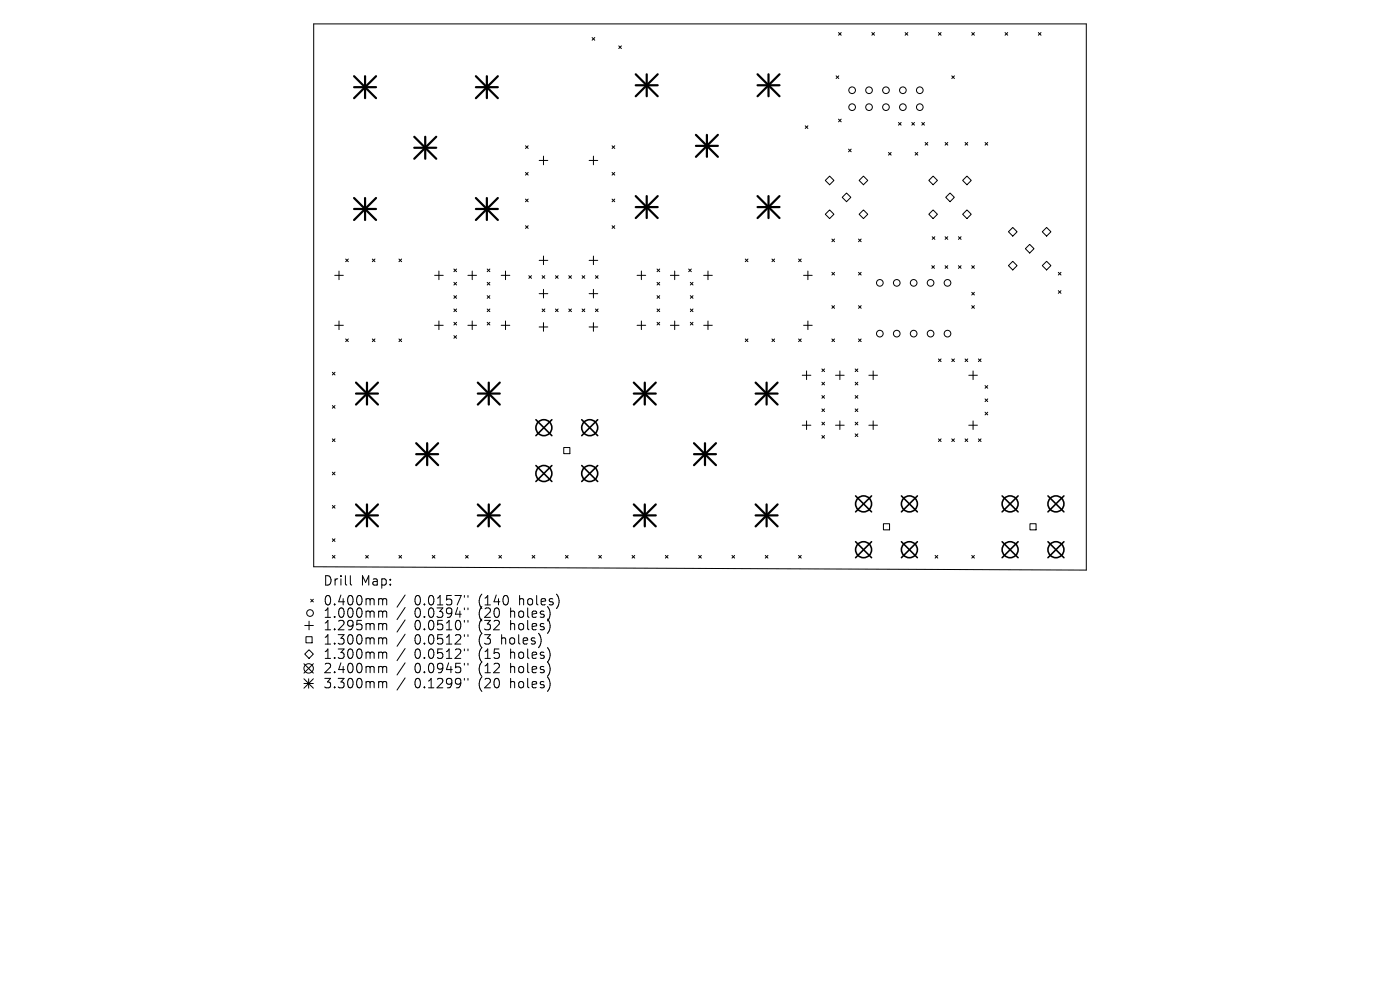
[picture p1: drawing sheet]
<svg xmlns="http://www.w3.org/2000/svg" width="297mm" height="210mm" viewBox="0 0 297 210" stroke-linecap="round" stroke-linejoin="round" font-family="sans-serif">
<defs><g id="words">
<g font-size="2.8">
<text x="68.5" y="124.5">Drill</text>
<text x="76.5" y="124.5">Map:</text>
<text x="68.5" y="128.7">0.400mm</text>
<text x="68.5" y="131.3">1.000mm</text>
<text x="87.9" y="128.7">0.0157&quot;</text>
<text x="87.9" y="131.3">0.0394&quot;</text>
<text x="101.7" y="128.7">(140</text>
<text x="101.7" y="131.3">(20</text>
<text x="108.5" y="131.3">holes)</text>
<text x="110.4" y="128.7">holes)</text>
<text x="68.5" y="134">1.295mm</text>
<text x="68.5" y="137">1.300mm</text>
<text x="87.9" y="134">0.0510&quot;</text>
<text x="87.9" y="137">0.0512&quot;</text>
<text x="101.7" y="134">(32</text>
<text x="101.7" y="137">(3</text>
<text x="106.6" y="137">holes)</text>
<text x="108.5" y="134">holes)</text>
<text x="68.5" y="140.1">1.300mm</text>
<text x="68.5" y="143.1">2.400mm</text>
<text x="87.9" y="140.1">0.0512&quot;</text>
<text x="87.9" y="143.1">0.0945&quot;</text>
<text x="101.7" y="140.1">(15</text>
<text x="101.7" y="143.1">(12</text>
<text x="108.5" y="140.1">holes)</text>
<text x="108.5" y="143.1">holes)</text>
<text x="68.5" y="146.3">3.300mm</text>
<text x="87.9" y="146.3">0.1299&quot;</text>
<text x="101.7" y="146.3">(20</text>
<text x="108.5" y="146.3">holes)</text>
</g>
</g></defs>
<g fill="none" stroke="#000" stroke-width=".21">
<path d="M66.5 5.1h164v115.8l-164-.7zM125.6 8l.6 .5M126.2 8l-.6 .5M131.3 9.7l.5 .6M131.8 9.7l-.5 .6M177.4 16.1l.5 .6M177.9 6.9l.6 .6M177.9 16.1l-.5 .6M178.5 6.9l-.6 .6M185 6.9l.5 .6M185.5 6.9l-.5 .6M192 6.9l.6 .6"/>
<path d="M192.6 6.9l-.6 .6M199.1 6.9l.6 .6M199.7 6.9l-.6 .6M201.9 16.1l.6 .6M202.5 16.1l-.6 .6M206.1 6.9l.6 .6M206.7 6.9l-.6 .6M213.2 6.9l.6 .6M213.8 6.9l-.6 .6M220.3 6.9l.5 .6M220.8 6.9l-.5 .6M111.5 30.9l.5 .6"/>
<path d="M111.5 36.6l.5 .5M112 30.9l-.5 .6M112 36.6l-.5 .5M114.4 34h1.8M115.3 33.1v1.9M125 34h1.8M125.9 33.1v1.9M129.8 30.9l.6 .6M129.8 36.6l.6 .5M130.4 30.9l-.6 .6M130.4 36.6l-.6 .5M170.8 26.7l.6 .6"/>
<path d="M171.4 26.7l-.6 .6M176 37.4l.9 .9-.9 .9-.9-.9zM177.9 25.3l.6 .5M178.5 25.3l-.6 .5M180 31.6l.6 .6M180.6 31.6l-.6 .6M182.3 38.3l.9-.9 .9 .9-.9 .9zM188.5 32.3l.6 .6M189.1 32.3l-.6 .6M190.6 26l.6 .5M191.2 26l-.6 .5M193.4 26l.6 .5"/>
<path d="M194 26l-.6 .5M194.1 32.3l.6 .6M194.7 32.3l-.6 .6M195.6 26l.5 .5M196.1 26l-.5 .5M196.3 30.2l.5 .6M196.8 30.2l-.5 .6M197 38.3l1-.9 .9 .9-.9 .9zM200.5 30.2l.6 .6M201.1 30.2l-.6 .6M204.7 30.2l.6 .6M205.1 37.4l1 .9-1 .9-.9-.9z"/>
<path d="M205.3 30.2l-.6 .6M209 30.2l.5 .6M209.5 30.2l-.5 .6M71 58.4h1.8M71.9 57.5v1.8M73.3 54.9l.6 .6M73.9 54.9l-.6 .6M79 54.9l.5 .6M79.5 54.9l-.5 .6M84.6 54.9l.6 .6M85.2 54.9l-.6 .6M92.2 58.4h1.8"/>
<path d="M93.1 57.5v1.8M96.3 57.1l.6 .5M96.3 59.9l.6 .6M96.9 57.1l-.6 .5M96.9 59.9l-.6 .6M99.3 58.4h1.8M100.2 57.5v1.8M103.4 57.1l.5 .5M103.4 59.9l.5 .6M103.9 57.1l-.5 .5M103.9 59.9l-.5 .6M106.3 58.4h1.9"/>
<path d="M107.2 57.5v1.8M111.5 42.2l.5 .6M111.5 47.9l.5 .5M112 42.2l-.5 .6M112 47.9l-.5 .5M112.2 58.5l.6 .5M112.8 58.5l-.6 .5M114.4 55.2h1.8M115 58.5l.6 .5M115.3 54.3v1.8M115.6 58.5l-.6 .5M117.8 58.5l.6 .5"/>
<path d="M118.4 58.5l-.6 .5M120.7 58.5l.5 .5M121.2 58.5l-.5 .5M123.5 58.5l.6 .5M124.1 58.5l-.6 .5M125 55.2h1.8M125.9 54.3v1.8M126.3 58.5l.6 .5M126.9 58.5l-.6 .5M129.8 42.2l.6 .6M129.8 47.9l.6 .5M130.4 47.9l-.6 .5"/>
<path d="M130.4 42.2l-.6 .6M135.2 58.4h1.8M136.1 57.5v1.8M139.4 57.1l.6 .5M139.4 59.9l.6 .6M140 57.1l-.6 .5M140 59.9l-.6 .6M142.2 58.4h1.8M143.1 57.5v1.8M146.1 57.1l.6 .5M146.5 59.9l.5 .6M146.7 57.1l-.6 .5"/>
<path d="M147 59.9l-.5 .6M149.3 58.4h1.8M150.2 57.5v1.8M158.1 54.9l.6 .6M158.7 54.9l-.6 .6M163.8 54.9l.5 .6M164.3 54.9l-.5 .6M169.4 54.9l.6 .6M170 54.9l-.6 .6M170.5 58.4h1.8M171.4 57.5v1.8M176 44.5l.9 1-.9 .9-.9-.9z"/>
<path d="M176.5 50.7l.5 .6M176.5 57.8l.5 .5M177 50.7l-.5 .6M177 57.8l-.5 .5M178.7 41.9l.9-1 .9 1-.9 .9zM182.1 50.7l.6 .6M182.1 57.8l.6 .5M182.3 45.5l.9-1 .9 1-.9 .9zM182.7 50.7l-.6 .6M182.7 57.8l-.6 .5M197 45.5l1-1 .9 1-.9 .9zM197.7 56.4l.5 .5"/>
<path d="M197.8 50.2l.5 .6M198.2 56.4l-.5 .5M198.3 50.2l-.5 .6M200.5 50.2l.6 .6M200.5 56.4l.6 .5M201.1 50.2l-.6 .6M201.1 56.4l-.6 .5M201.5 40.9l1 1-1 .9-.9-.9zM203.3 50.2l.6 .6M203.3 56.4l.6 .5M203.9 56.4l-.6 .5M203.9 50.2l-.6 .6"/>
<path d="M205.1 44.5l1 1-1 .9-.9-.9zM206.1 56.4l.6 .5M206.7 56.4l-.6 .5M213.9 49.2l1-.9 .9 .9-.9 .9zM213.9 56.3l1-.9 .9 .9-.9 1zM217.5 52.8l.9-1 1 1-1 .9zM221.1 49.2l.9-.9 1 .9-1 .9zM221.1 56.3l.9-.9 1 .9-1 1zM224.5 57.8l.6 .5M225.1 57.8l-.6 .5M70.5 79l.6 .5M71 69h1.8"/>
<path d="M71.1 79l-.6 .5M71.9 68.1v1.8M73.3 71.9l.6 .6M73.9 71.9l-.6 .6M79 71.9l.5 .6M79.5 71.9l-.5 .6M84.6 71.9l.6 .6M85.2 71.9l-.6 .6M92.2 69h1.8M93.1 68.1v1.8M96.3 62.7l.6 .6M96.3 65.5l.6 .6"/>
<path d="M96.3 68.4l.6 .5M96.3 71.2l.6 .6M96.9 62.7l-.6 .6M96.9 65.5l-.6 .6M96.9 68.4l-.6 .5M96.9 71.2l-.6 .6M99.3 69h1.8M100.2 68.1v1.8M103.4 62.7l.5 .6M103.4 65.5l.5 .6M103.4 68.4l.5 .5M103.9 62.7l-.5 .6"/>
<path d="M103.9 65.5l-.5 .6M103.9 68.4l-.5 .5M106.3 69h1.9M107.2 68.1v1.8M114.4 62.3h1.8M114.4 69.4h1.8M115 65.5l.6 .6M115.3 61.4v1.8M115.3 68.4v1.9M115.6 65.5l-.6 .6M117.8 65.5l.6 .6M118.4 65.5l-.6 .6"/>
<path d="M120.7 65.5l.5 .6M121.2 65.5l-.5 .6M123.5 65.5l.6 .6M124.1 65.5l-.6 .6M125 62.3h1.8M125 69.4h1.8M125.9 61.4v1.8M125.9 68.4v1.9M126.3 65.5l.6 .6M126.9 65.5l-.6 .6M135.2 69h1.8M136.1 68.1v1.8"/>
<path d="M139.4 62.7l.6 .6M139.4 65.5l.6 .6M139.4 68.4l.6 .5M140 62.7l-.6 .6M140 65.5l-.6 .6M140 68.4l-.6 .5M142.2 69h1.8M143.1 68.1v1.8M146.5 62.7l.5 .6M146.5 65.5l.5 .6M146.5 68.4l.5 .5M147 62.7l-.5 .6"/>
<path d="M147 65.5l-.5 .6M147 68.4l-.5 .5M149.3 69h1.8M150.2 68.1v1.8M158.1 71.9l.6 .6M158.7 71.9l-.6 .6M163.8 71.9l.5 .6M164.3 71.9l-.5 .6M169.4 71.9l.6 .6M170 71.9l-.6 .6M170.2 79.6h1.8M170.5 69h1.8"/>
<path d="M171.1 78.7v1.8M171.4 68.1v1.8M174.4 78.3l.5 .5M174.9 78.3l-.5 .5M176.5 64.8l.5 .6M176.5 71.9l.5 .6M177 64.8l-.5 .6M177 71.9l-.5 .6M177.3 79.6h1.8M178.2 78.7v1.8M181.4 78.3l.6 .5M182 78.3l-.6 .5"/>
<path d="M182.1 64.8l.6 .6M182.1 71.9l.6 .6M182.7 64.8l-.6 .6M182.7 71.9l-.6 .6M184.3 79.6h1.9M185.2 78.7v1.8M199.1 76.1l.6 .6M199.7 76.1l-.6 .6M201.9 76.1l.6 .6M202.5 76.1l-.6 .6M204.7 76.1l.6 .6M205.3 76.1l-.6 .6"/>
<path d="M205.5 79.6h1.8M206.1 64.8l.6 .6M206.1 62l.6 .6M206.4 78.7v1.8M206.7 62l-.6 .6M206.7 64.8l-.6 .6M207.6 76.1l.5 .6M208.1 76.1l-.5 .6M224.5 61.7l.6 .5M225.1 61.7l-.6 .5M70.5 86l.6 .6M70.5 93.1l.6 .6"/>
<path d="M71.1 86l-.6 .6M71.1 93.1l-.6 .6M119.6 94.9h1.3v1.3h-1.3zM170.2 90.2h1.8M171.1 89.3v1.8M174.4 81.1l.5 .6M174.4 83.9l.5 .6M174.4 86.7l.5 .6M174.4 89.6l.5 .5M174.4 92.4l.5 .6M174.9 81.1l-.5 .6M174.9 83.9l-.5 .6"/>
<path d="M174.9 86.7l-.5 .6M174.9 89.6l-.5 .5M174.9 92.4l-.5 .6M177.3 90.2h1.8M178.2 89.3v1.8M181.4 89.6l.6 .5M181.4 81.1l.6 .6M181.4 83.9l.6 .6M181.4 86.7l.6 .6M181.4 92l.6 .6M182 81.1l-.6 .6M182 83.9l-.6 .6"/>
<path d="M182 86.7l-.6 .6M182 89.6l-.6 .5M182 92l-.6 .6M184.3 90.2h1.9M185.2 89.3v1.8M199.1 93.1l.6 .6M199.7 93.1l-.6 .6M201.9 93.1l.6 .6M202.5 93.1l-.6 .6M204.7 93.1l.6 .6M205.3 93.1l-.6 .6M205.5 90.2h1.8"/>
<path d="M206.4 89.3v1.8M207.6 93.1l.5 .6M208.1 93.1l-.5 .6M209 81.8l.5 .6M209 84.6l.5 .6M209 87.4l.5 .6M209.5 81.8l-.5 .6M209.5 84.6l-.5 .6M209.5 87.4l-.5 .6M70.5 100.2l.6 .5M70.5 107.2l.6 .6M70.5 114.3l.6 .6"/>
<path d="M70.5 117.8l.6 .6M71.1 100.2l-.6 .5M71.1 107.2l-.6 .6M71.1 114.3l-.6 .6M71.1 117.8l-.6 .6M77.6 117.8l.5 .6M78.1 117.8l-.5 .6M84.6 117.8l.6 .6M85.2 117.8l-.6 .6M91.7 117.8l.6 .6M92.3 117.8l-.6 .6M98.8 117.8l.5 .6"/>
<path d="M99.3 117.8l-.5 .6M105.8 117.8l.6 .6M106.4 117.8l-.6 .6M112.9 117.8l.6 .6M113.5 117.8l-.6 .6M120 117.8l.5 .6M120.5 117.8l-.5 .6M127 117.8l.6 .6M127.6 117.8l-.6 .6M134.1 117.8l.6 .6M134.7 117.8l-.6 .6M141.2 117.8l.5 .6"/>
<path d="M141.7 117.8l-.5 .6M148.2 117.8l.6 .6M148.8 117.8l-.6 .6M155.3 117.8l.5 .6M155.8 117.8l-.5 .6M162.3 117.8l.6 .6M162.9 117.8l-.6 .6M169.4 117.8l.6 .6M170 117.8l-.6 .6M187.4 111.1h1.3v1.3h-1.3zM198.4 117.8l.5 .6M198.9 117.8l-.5 .6"/>
<path d="M206.1 117.8l.6 .6M206.7 117.8l-.6 .6M218.5 111.1h1.3v1.3h-1.3zM64.6 138.8l1-1 .9 1-.9 .9zM64.6 132.7h1.9M64.9 135.1h1.3v1.3h-1.3zM65.6 131.8v1.8M65.9 127.1l.6 .6M66.5 127.1l-.6 .6M74.3 122.1v1.7l.3 .3M80.6 127l.5 .1 .1 .2M80.6 129.6l.5 .1 .1 .2"/>
<path d="M80.6 132.3h.3l.3 .3M80.6 135.3l.5 .1 .1 .2M80.6 138.3l.5 .1 .1 .2M81.2 127.3l.3-.3 .4 .1 .1 1.2M81.2 127.3v1M81.2 129.9v1.1M81.2 132.6v1M81.2 135.6v1M81.2 138.6v1.1M81.2 129.9l.3-.3 .4 .1 .1 1.3M81.2 132.6l.3-.3 .4 .1 .1 1.2M81.2 135.6l.3-.3 .4 .1 .1 1.2"/>
<path d="M81.2 138.6l.3-.3 .4 .1 .1 1.3M85.9 126.2l-1.7 2.6M85.9 128.9l-1.7 2.5M85.9 131.5l-1.7 2.6M85.9 134.5l-1.7 2.6M85.9 137.6l-1.7 2.5M98.5 126.3v.4M98.5 129v.3M98.5 131.6v.4M98.5 134.6v.4M98.5 137.7v.3M99.3 126.3v.4"/>
<path d="M99.3 129v.3M99.3 131.6v.4M99.3 134.6v.4M99.3 137.7v.3M64.5 140.8l2 2M64.5 144l2 2M64.5 145h2M65.5 144v2M66.5 140.8l-2 2M66.5 144l-2 2M80.6 141.4l.5 .1 .1 .2M80.6 144.6l.5 .1 .1 .2"/>
<path d="M81.2 141.7v1M81.2 144.9v1M81.2 141.7l.3-.3 .4 .1 .1 1.2M81.2 144.9l.3-.3 .4 .1 .1 1.2M85.9 140.6l-1.7 2.6M85.9 143.8l-1.7 2.6M98.5 140.7v.4M98.5 143.9v.4M99.3 140.7v.4M99.3 143.9v.4"/>
<circle cx="180.8" cy="19.1" r=".71"/>
<circle cx="184.4" cy="19.1" r=".71"/>
<circle cx="188" cy="19.1" r=".71"/>
<circle cx="191.5" cy="19.1" r=".71"/>
<circle cx="195.1" cy="19.1" r=".71"/>
<circle cx="180.8" cy="22.7" r=".71"/>
<circle cx="184.4" cy="22.7" r=".71"/>
<circle cx="188" cy="22.7" r=".71"/>
<circle cx="191.5" cy="22.7" r=".71"/>
<circle cx="195.1" cy="22.7" r=".71"/>
<circle cx="186.7" cy="70.8" r=".71"/>
<circle cx="186.7" cy="60" r=".71"/>
<circle cx="190.2" cy="70.8" r=".71"/>
<circle cx="190.2" cy="60" r=".71"/>
<circle cx="193.8" cy="70.8" r=".71"/>
<circle cx="193.8" cy="60" r=".71"/>
<circle cx="197.4" cy="70.8" r=".71"/>
<circle cx="197.4" cy="60" r=".71"/>
<circle cx="201" cy="70.8" r=".71"/>
<circle cx="201" cy="60" r=".71"/>
<circle cx="65.8" cy="130" r=".71"/>
<circle cx="65.5" cy="141.8" r="1"/>
</g>
<g fill="none" stroke="#000" stroke-width=".34">
<path d="M113.7 89l3.4 3.4M113.7 98.8l3.4 3.3M117.1 89l-3.4 3.4M117.1 98.8l-3.4 3.3M123.4 98.8l3.4 3.3M123.4 89l3.4 3.4M126.8 89l-3.4 3.4M126.8 98.8l-3.4 3.3M181.5 105.2l3.4 3.4M181.5 114.9l3.4 3.4M184.9 105.2l-3.4 3.4M184.9 114.9l-3.4 3.4"/>
<path d="M191.2 114.9l3.4 3.4M191.2 105.2l3.4 3.4M194.6 105.2l-3.4 3.4M194.6 114.9l-3.4 3.4M212.6 105.2l3.4 3.4M212.6 114.9l3.4 3.4M216 105.2l-3.4 3.4M216 114.9l-3.4 3.4M222.3 114.9l3.4 3.4M222.3 105.2l3.4 3.4M225.7 105.2l-3.4 3.4M225.7 114.9l-3.4 3.4"/>
<circle cx="115.4" cy="90.7" r="1.7"/>
<circle cx="125.1" cy="90.7" r="1.7"/>
<circle cx="115.4" cy="100.4" r="1.7"/>
<circle cx="125.1" cy="100.4" r="1.7"/>
<circle cx="183.2" cy="106.9" r="1.7"/>
<circle cx="183.2" cy="116.6" r="1.7"/>
<circle cx="192.9" cy="106.9" r="1.7"/>
<circle cx="192.9" cy="116.6" r="1.7"/>
<circle cx="214.3" cy="106.9" r="1.7"/>
<circle cx="214.3" cy="116.6" r="1.7"/>
<circle cx="224" cy="106.9" r="1.7"/>
<circle cx="224" cy="116.6" r="1.7"/>
</g>
<g fill="none" stroke="#000" stroke-width=".47">
<path d="M75.1 16.2l4.7 4.6M75.1 18.5h4.7M77.4 16.2v4.6M79.8 16.2l-4.7 4.6M101 18.5h4.6M101 16.2l4.6 4.6M103.3 16.2v4.6M105.6 16.2l-4.6 4.6M134.9 15.8l4.6 4.6M134.9 18.1h4.6M137.2 15.8v4.6M139.5 15.8l-4.6 4.6"/>
<path d="M160.7 18.1h4.7M160.7 15.8l4.7 4.6M163 15.8v4.6M165.4 15.8l-4.7 4.6M87.9 29l4.6 4.7M87.9 31.3h4.6M90.2 29v4.7M92.5 29l-4.6 4.7M147.6 28.6l4.7 4.7M147.6 30.9h4.7M150 28.6v4.7M152.3 28.6l-4.7 4.7"/>
<path d="M75.1 42l4.7 4.7M75.1 44.3h4.7M77.4 42v4.7M79.8 42l-4.7 4.7M101 44.3h4.6M101 42l4.6 4.7M103.3 42v4.7M105.6 42l-4.6 4.7M134.9 41.6l4.6 4.7M134.9 43.9h4.6M137.2 41.6v4.7M139.5 41.6l-4.6 4.7"/>
<path d="M160.7 43.9h4.7M160.7 41.6l4.7 4.7M163 41.6v4.7M165.4 41.6l-4.7 4.7M75.5 81.2l4.7 4.6M75.5 83.5h4.7M77.9 81.2v4.6M80.2 81.2l-4.7 4.6M88.3 94l4.7 4.7M88.3 96.3h4.7M90.6 94v4.7M93 94l-4.7 4.7"/>
<path d="M101.4 83.5h4.6M101.4 81.2l4.6 4.6M103.7 81.2v4.6M106 81.2l-4.6 4.6M134.5 83.5h4.6M134.5 81.2l4.6 4.6M136.8 81.2v4.6M139.1 81.2l-4.6 4.6M147.2 96.3h4.7M147.2 94l4.7 4.7M149.6 94v4.7M151.9 94l-4.7 4.7"/>
<path d="M160.3 83.5h4.7M160.3 81.2l4.7 4.6M162.6 81.2v4.6M165 81.2l-4.7 4.6M75.5 107l4.7 4.7M75.5 109.3h4.7M77.9 107v4.7M80.2 107l-4.7 4.7M101.4 109.3h4.6M101.4 107l4.6 4.7M103.7 107v4.7M106 107l-4.6 4.7"/>
<path d="M134.5 109.3h4.6M134.5 107l4.6 4.7M136.8 107v4.7M139.1 107l-4.6 4.7M160.3 109.3h4.7M160.3 107l4.7 4.7M162.6 107v4.7M165 107l-4.7 4.7"/>
</g>
<use href="#words"/>
</svg>
